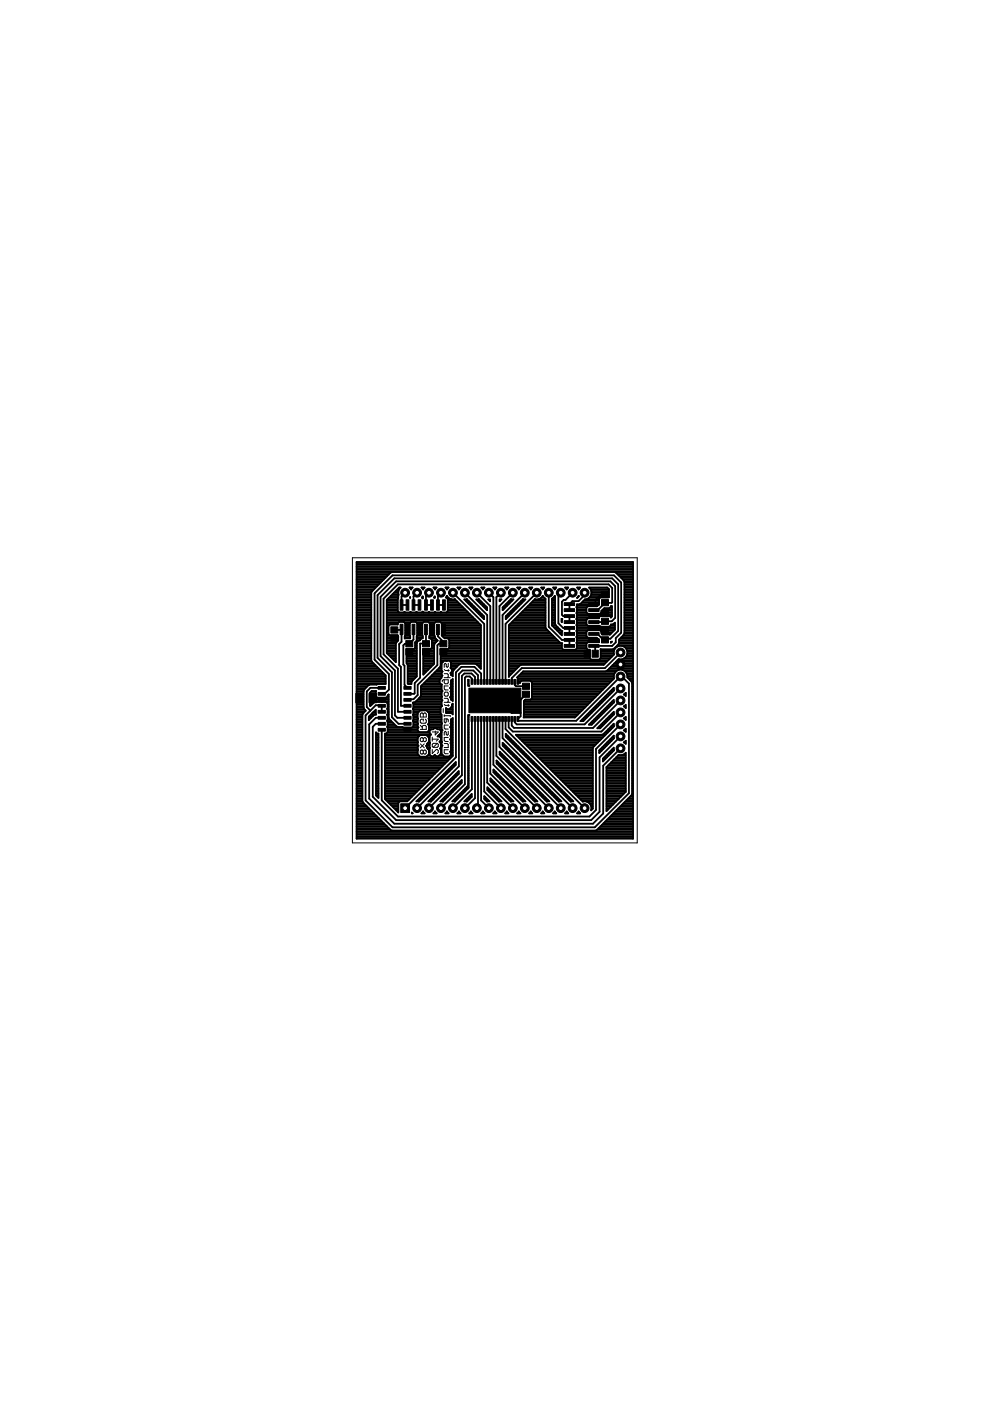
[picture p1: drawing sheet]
<svg xmlns="http://www.w3.org/2000/svg" width="210mm" height="297mm" viewBox="0 0 210 297" stroke-linecap="round" stroke-linejoin="round" font-family="sans-serif">
<g fill="none" stroke="#000" stroke-width=".21">
<path d="M89.1 151.4l.2-.2 .4 .2 .5-.2 .2 .2v.6h-1.3zM89.1 154.6h1.3v-.6l-.2-.2h-.5l-.2 .2v.6M89.1 157.7l.9 .9M89.1 153.8l.4 .4M89.7 156.6l.3-.2 .4 .2v.4l-.2 .2-.5-.2M89.7 159.2l.3-.2 .4 .2v.5l-.2 .2-.5-.2M89.7 159.2l-.2-.2-.4 .2v.5l.2 .2 .4-.2M89.7 156.6l-.2-.2-.4 .2v.4l.2 .2 .4-.2M89.7 151.4v.6M89.7 156.6v.4M89.7 159.2v.5M90 157.7l-.9 .9"/>
<path d="M90.2 152.5l.2 .2v.4l-.2 .2h-.9l-.2-.2v-.4l.2-.2h.4v.4M91.7 156.3v.8M91.7 158.9v.9l.8-.9 .4 .2v.5l-.2 .2M91.7 156.7h1.2l-.4 .4M92.3 155v.8l.6-.6h-1.2M92.7 157.6h-.8l-.2 .2v.4l.2 .3M92.7 157.6l.2 .2v.4l-.2 .3h-.8M92.7 157.6l-.8 .9M94 150.2v.9M94.2 144.1v.7l.2 .2h.4l.2-.2v-.7h-1l-.2 .4M94.2 151.5v.5M94.2 157.6h.6l.2 .3v.6h-.8"/>
<path d="M94.2 142.8h.6l.2 .2v.5l-.2 .2M94.2 148.1h.6l.2 .2v.4l-.2 .2M94.2 151.7h1.3v.3M94.2 149.4l.2 .2h.8M94.2 148.9h1.3M94.2 143.7h1.3M94.2 141.9l.2 .3h.8M94.4 146.7h.4l.2 .3v.4l-.2 .2h-.4l-.2-.2v-.4zM94.6 152.4v.7l-.2 .2-.2-.2v-.7h.6l.2 .2v.5M95 159h-.8v.6l.2 .2h.6M95 140.6v.7l-.2 .2-.2-.2v-.5l-.2-.2-.2 .2v.7M95 145.4h-.8v.7l.2 .2h.6"/>
<path d="M95 153.7h-.8v.7l.2 .2h.6M95 155v.7l-.2 .2-.4-.9-.2 .3v.6M95 156.4h-.8v.6l.2 .2h.6M95 141.9v.5M95 149.4v.4"/>
</g>
<g fill="#000" stroke="#000" stroke-width=".21">
<path d="M82.9 132.9h1.4v1.3h-1.4zM82.9 134.6h1.4v1.3h-1.4zM84.8 132.4h.6v2.2h-.6zM84.8 127.2h.6v2.2h-.6zM86 135.8h1.5v1.3h-1.5zM86 137.5h1.5v1.3h-1.5zM86.1 132.4h.6v2.2h-.6zM86.1 127.2h.6v2.2h-.6zM87.4 132.4h.6v2.2h-.6zM87.4 127.2h.6v2.2h-.6zM88.6 132.4h.6v2.2h-.6zM88.6 127.2h.6v2.2h-.6z"/>
<path d="M89.6 135.8h1.5v1.3h-1.5zM89.6 137.5h1.5v1.3h-1.5zM90 132.4h.6v2.2h-.6zM90 127.2h.6v2.2h-.6zM91.3 132.4h.6v2.2h-.6zM91.3 127.2h.6v2.2h-.6zM92.6 132.4h.6v2.2h-.6zM92.6 127.2h.6v2.2h-.6zM93.3 135.8h1.4v1.3h-1.4zM93.3 137.5h1.4v1.3h-1.4zM93.8 132.4h.6v2.2h-.6zM93.8 127.2h.6v2.2h-.6z"/>
<path d="M119.6 129.1h2.2v.5h-2.2zM119.6 127.8h2.2v.6h-2.2zM119.6 130.3h2.2v.6h-2.2zM119.6 131.6h2.2v.6h-2.2zM119.6 134.1h2.2v.6h-2.2zM119.6 132.8h2.2v.6h-2.2zM119.6 135.4h2.2v.6h-2.2zM119.6 136.7h2.2v.5h-2.2zM123.8 137.9h1.4v1.4h-1.4zM124.8 129.1h2.2v.5h-2.2zM124.8 127.8h2.2v.6h-2.2zM124.8 130.3h2.2v.6h-2.2z"/>
<path d="M124.8 131.6h2.2v.6h-2.2zM124.8 134.1h2.2v.6h-2.2zM124.8 132.8h2.2v.6h-2.2zM124.8 135.4h2.2v.6h-2.2zM124.8 136.7h2.2v.5h-2.2zM125.5 137.9h1.4v1.4h-1.4zM127.5 127.1h1.5v1.3h-1.5zM127.5 125.4h1.5v1.3h-1.5zM127.5 131.1h1.5v1.3h-1.5zM127.5 129.3h1.5v1.4h-1.5zM127.5 135h1.5v1.3h-1.5zM127.5 133.3h1.5v1.3h-1.5z"/>
<path d="M75.4 147h1.6v2h-1.6zM78.2 147h1.6v2h-1.6zM80.2 154.4h1.5v.6h-1.5zM80.2 153.2h1.5v.6h-1.5zM80.2 151.9h1.5v.6h-1.5zM80.2 150.6h1.5v.6h-1.5zM80.2 149.4h1.5v.5h-1.5zM80.2 148.1h1.5v.6h-1.5zM80.2 146.8h1.5v.6h-1.5zM80.2 145.5h1.5v.6h-1.5zM85.6 154.4h1.6v.6h-1.6zM85.6 153.2h1.6v.6h-1.6z"/>
<path d="M85.6 151.9h1.6v.6h-1.6zM85.6 150.6h1.6v.6h-1.6zM85.6 149.4h1.6v.5h-1.6zM85.6 148.1h1.6v.6h-1.6zM85.6 146.8h1.6v.6h-1.6zM85.6 145.5h1.6v.6h-1.6zM99.4 145.9h11v5.2h-11zM99.9 151.9h.3v1.1h-.3zM99.9 144.1h.3v1h-.3zM100.5 151.9h.4v1.1h-.4zM100.5 144.1h.4v1h-.4zM101.2 151.9h.3v1.1h-.3z"/>
<path d="M101.2 144.1h.3v1h-.3zM101.8 151.9h.4v1.1h-.4zM101.8 144.1h.4v1h-.4zM102.5 151.9h.3v1.1h-.3zM102.5 144.1h.3v1h-.3zM103.1 151.9h.4v1.1h-.4zM103.1 144.1h.4v1h-.4zM103.8 151.9h.3v1.1h-.3zM103.8 144.1h.3v1h-.3zM104.4 151.9h.4v1.1h-.4zM104.4 144.1h.4v1h-.4zM105.1 151.9h.3v1.1h-.3z"/>
<path d="M105.1 144.1h.3v1h-.3zM105.7 151.9h.4v1.1h-.4zM105.7 144.1h.4v1h-.4zM106.4 151.9h.3v1.1h-.3zM106.4 144.1h.3v1h-.3zM107 151.9h.4v1.1h-.4zM107 144.1h.4v1h-.4zM107.7 151.9h.3v1.1h-.3zM107.7 144.1h.3v1h-.3zM108.3 151.9h.4v1.1h-.4zM108.3 144.1h.4v1h-.4zM108.9 151.9h.4v1.1h-.4z"/>
<path d="M108.9 144.1h.4v1h-.4zM109.6 151.9h.4v1.1h-.4zM109.6 144.1h.4v1h-.4zM110.8 146.5h1.5v1.3h-1.5zM110.8 144.8h1.5v1.4h-1.5zM85 170.4h1.8v1.9h-1.8z"/>
</g>
<g fill="none" stroke="#000" stroke-width=".38">
<path d="M75.6 119.1h58.6v58.7h-58.6zM75.6 119.7h58.6M75.6 119.4h58.6M75.6 129.9h3.1M75.6 126.7h3.1M75.6 136.1h3.1M75.6 130.6h3.1M75.6 132.7h3.1M75.6 128.1h3.1M75.6 128.5h3.1M75.6 140h3.1M75.6 139.6h3.1"/>
<path d="M75.6 139.3h3.1M75.6 138.9h3.1M75.6 138.6h3.1M75.6 138.2h3.1M75.6 137.9h3.1M75.6 137.5h3.1M75.6 137.2h3.1M75.6 136.8h3.1M75.6 136.5h3.1M75.6 135.8h3.1M75.6 135.4h3.1M75.6 135.1h3.1"/>
<path d="M75.6 134.7h3.1M75.6 134.4h3.1M75.6 134h3.1M75.6 133.7h3.1M75.6 133.3h3.1M75.6 133h3.1M75.6 132.3h3.1M75.6 132h3.1M75.6 131.6h3.1M75.6 131.3h3.1M75.6 130.9h3.1M75.6 130.2h3.1"/>
<path d="M75.6 129.5h3.1M75.6 129.2h3.1M75.6 128.8h3.1M75.6 127.8h3.1M75.6 127.4h3.1M75.6 127.1h3.1M75.6 126.4h3.1M75.6 126h3.1M75.6 125.7h3.1M75.6 125.3h3.3M75.6 125h3.7M75.6 124.6h4"/>
<path d="M75.6 124.3h4.4M75.6 123.9h4.7M75.6 123.6h5.1M75.6 123.2h5.4M75.6 122.9h5.8M75.6 122.5h6.1M75.6 122.2h6.5M75.6 121.8h6.8M75.6 121.5h7.2M75.6 121.1h58.6M75.6 120.8h58.6M75.6 120.4h58.6"/>
<path d="M75.6 120.1h58.6M82 129.9h17.3M82 136.1h2.1M82 130.6h17.9M82 132.7h.4M82 128.1h2.3M82 128.5h2.3M82 138.2h1.9M82 137.9h1.9M82 137.5h1.9M82 137.2h1.9M82 136.8h1.9"/>
<path d="M82 136.5h1.9M82 135.8h2.4M82 135.4h2.4M82 135.1h2.4M82 134.7h2.3M82 134.4h.4M82 134h.4M82 133.7h.4M82 133.3h.4M82 133h.4M82 132.3h2.3M82 132h2.5"/>
<path d="M82 131.6h19M82 131.3h18.6M82 130.9h18.3M82 130.2h17.6M82 129.5h2.3M82 129.2h2.3M82 128.8h2.3M82 127.8h2.3M82 127.4h2.3M82.1 138.6h1.8M82.1 127.1h2.2M82.5 138.9h1.4"/>
<path d="M82.5 126.7h1.9M82.8 139.3h1.1M82.8 126.4h1.6M83.2 139.6h.7M83.2 126h1.3M83.5 140h.4M83.5 125.7h1M83.9 125.3h.6M84.2 125h.4M84.4 135.8l-.1-1.1h-1.6l-.3-.3v-1.7l.3-.3h1.6v-.2l.3-.3h1l.3 .3-.1 3.2 1.2-.1-.1-3.1 .3-.3h1l.3 .3v2.6l-.2 .9-.2 .5M84.6 124.6h.3M84.6 129.9l-.3-.3v-2.6l.2-.9a1.36 1.36 0 0 1 .4-1.5h-.3l-2.6 2.6v11.3l1.9 1.9v-4l.5-.6"/>
<path d="M85 133.5h.1M85.1 133.5v2.6l-.5 .5v4.4l.4 .4v8.2h1.4M85.1 133.5l-1.5 .1M85.6 129.9l.2-.2 .1 .2M85.7 132h1.4M85.8 135.1h1.2M85.9 125.7l-.8 .7v1.9h1.3M85.9 132.7h1M85.9 134.7h1M85.9 134.4h1M85.9 134h1M85.9 133.7h1"/>
<path d="M85.9 133.3h1M85.9 133h1M85.9 132.3h1M86.2 140h2.2M86.2 139.6h2.2M86.2 139.3h2.2M86.2 138.9h2.2M86.2 138.6h2.2M86.2 138.2h2.2M86.2 137.9h2.2M86.8 124.6h.7l-.3 .4zM86.9 124.6h.5"/>
<path d="M86.9 129.9l.1-.2 .2 .2M86.9 126.7h.1M87 126.6v.1zM87.1 125h.1M87.7 133.5v2.1l-.9 .9h-.9l-.4 .3v4.1l.3 .2v4.1l.6 .6M87.8 137.5h.6M88 137.2h.4M88 136.8h.4M88 136.5h.4M88.1 136.2l-.1 1.2-.3 .2h-1.5v3l.2 .4M88.1 136.2h.1M88.1 136.1h.4"/>
<path d="M88.2 129.9l.1-.2 .1 .2M88.2 132h1.5M88.3 135.8h.6M88.3 135.4h1M88.3 135.1h1.3M88.4 125.7l-.7 .7v1.9h1.2M88.5 132.7h1M88.5 134.7h1M88.5 134.4h1M88.5 134h1M88.5 133.7h1M88.5 133.3h1"/>
<path d="M88.5 133h1M88.5 132.3h1M89.4 124.6h.6l-.3 .4zM89.4 124.6h.6M89.4 129.9l.2-.2 .2 .2M89.5 126.7h.1M89.6 126.5v.4l-.2-.2zM89.6 126.5h.1M89.7 125h.1M89.7 140h2.4M89.7 139.6h2.4M89.7 139.3h2.4"/>
<path d="M89.7 138.9h2.4M89.7 138.6h2.4M89.7 138.2h2.4M89.7 137.9h2.4M90.3 133.5v3l-1.2-.1v7.3l-1.2 1.1v2.2l-.1 .1h-1.4M90.8 129.9l.2-.2 .1 .2M90.9 132h1.4M91 125.7l-.7 .6v2h1.3M91 135.1h1.2M91.1 132.7h1M91.1 134.7h1M91.1 134.4h1"/>
<path d="M91.1 134h1M91.1 133.7h1M91.1 133.3h1M91.1 133h1M91.1 132.3h1M91.4 137.5h.7M91.4 135.4h1M91.6 136.1h.9M91.6 137.2h.5M91.6 136.8h.5M91.6 136.5h.5M91.6 135.8h1.2"/>
<path d="M91.9 124.6h.7l-.4 .4zM91.9 124.6h.6M92.1 129.9l.1-.2 .2 .2M92.2 126.5l-.2 .2h.2M92.2 126.5l-.1 .2M92.2 126.5h.1M92.2 125h.1M92.8 135.8l-.7 .9v4l-2.4 2.3v-5.4h1.6l.3-.2v-1.8l-.3-.3h-.3l.1-3.1-.3-.3h-1l-.3 .3 .1 3.1h-.2l-.3 .5a.67 .67 0 0 0-.7 .5v7.1l-1.1 1-.1 .6-.8-.1v-3.9M92.9 133.5v1.4l1.5 1.5-1.3 .1-.4 .3v4.2l-4.1 4.2v2.2l-.9 .9h-1.2l-.1 .1M93.4 129.9l.1-.2 .1 .2M93.4 140h8.6M93.4 139.6h8.6"/>
<path d="M93.4 139.3h8.6M93.4 138.9h8.6M93.4 138.6h8.6M93.4 138.2h8.6M93.4 137.9h8.6M93.5 132h7.8M93.5 125.7l-.6 .6v2h1.2M93.7 134.7v-2.5l-.3-.3h-1l-.3 .3 .1 2.7a1 1 0 0 0 .6 .9M93.7 134.7l.6 .6h.7l.2 .3v1.8l-.2 .2h-1.6l-.1 3.8-4.1 4.1v2l-1.1 1.3-.6 .2 .2 .1v1.1l-.2 .1 .2 .1M93.7 132.7h8.3M93.7 134.7h8.3M93.7 134.4h8.3"/>
<path d="M93.7 134h8.3M93.7 133.7h8.3M93.7 133.3h8.3M93.7 133h8.3M93.7 132.3h8M94 135.1h8M94.4 124.6h.7l-.3 .4zM94.5 124.6h.6M94.6 126.7l.3 .3v2.6l-.3 .3M94.8 126.3l-.3 .4h.6M94.8 126.3a1.4 1.4 0 0 0 1.7 .7M94.8 126.4h.1"/>
<path d="M94.8 125h.1M94.9 128.1h2.6M94.9 128.5h3M94.9 129.5h4M94.9 129.2h3.7M94.9 128.8h3.3M94.9 127.8h2.3M94.9 127.4h1.9M94.9 127.1h.8M95.1 137.5h6.9M95.1 135.4h6.9M95.2 136.1h6.8"/>
<path d="M95.2 137.2h6.8M95.2 136.8h6.8M95.2 136.5h6.8M95.2 135.8h6.8M96 125.7l6.7 6.6v12.3M96.4 127.1h.1M96.5 127l5.5 5.5v9.3l-.8-.8M97 124.6h.6l-.3 .4zM97 124.6h.6M97.3 125h.1M98.4 127.1l.6-.1 3.6 3.7v.6zM98.6 125.7l4.7 4.7v14.2"/>
<path d="M98.8 127.4h.6M99 127.1h.1M99.1 127.8h.6M99.5 128.1h.6M99.5 124.6h.7l-.4 .4zM99.6 124.6h.5M99.8 128.5h.6M99.8 125h.1M100.2 128.8h.6M100.5 129.2h.6M100.9 129.5h.6M101.1 125.7l2.8 2.8v16.1"/>
<path d="M101.2 129.9h.6M101.3 127.4h.6M101.5 127.1h.1M101.5 127l-.5 .1 2.3 2.3v-.6M101.5 127l1.8 1.8M101.6 130.2h.6M101.6 127.8h.6M101.9 130.6h.6M102 128.1h.6M102 124.6h.7l-.3 .4zM102.1 124.6h.6M102.3 130.9h.3"/>
<path d="M102.3 128.5h.6M102.4 125h.1M102.6 131.3h.1M102.7 128.8h.6M103 129.2h.3M103.5 127.1h.4v.4zM103.7 125.7l.9 .9v18M103.8 127.4h.1M104.6 124.6h.7l-.4 .4zM104.6 124.6h.6M104.9 125h.1M105.9 127.1h.4l-.4 .4z"/>
<path d="M105.9 127.4h.1M106.2 125.7l-1 .9v18M106.6 129.2h.2M106.6 128.8h.5M106.9 128.5h.6M107.1 124.6h.7l-.3 .4zM107.2 124.6h.5M107.2 131.3h.1M107.2 130.9h.4M107.3 128.1h.5M107.4 130.6h.5M107.5 125h.1"/>
<path d="M107.6 127.8h.6M107.7 130.2h.6M107.9 136.1h10.7M107.9 132.7h7.8M107.9 140h21.1M107.9 139.6h17.2M107.9 139.3h17.2M107.9 138.9h17.2M107.9 138.6h17.2M107.9 138.2h17.2M107.9 137.9h17.2M107.9 137.5h11.3"/>
<path d="M107.9 137.2h11.2M107.9 136.8h11.2M107.9 136.5h11.2M107.9 135.8h10.4M107.9 135.4h10M107.9 135.1h9.7M107.9 134.7h9.3M107.9 134.4h9M107.9 134h8.6M107.9 133.7h8.3M107.9 133.3h7.9M107.9 133h7.8"/>
<path d="M107.9 127.4h.6M108.1 129.9h.5M108.1 132.3h7.6M108.3 127l.6 .1-2.3 2.3v-.6M108.3 127l-1.7 1.8M108.3 127.1h.1M108.4 129.5h.6M108.5 132h7.2M108.7 125.7l-2.8 2.8v16.1M108.8 129.2h.5M108.8 131.6h6.9M109.1 128.8h.6"/>
<path d="M109.2 131.3h6.5M109.5 128.5h.5M109.5 130.9h6.2M109.7 124.6h.6l-.3 .4zM109.7 124.6h.6M109.8 128.1h.6M109.9 130.6h5.8M110 125h.1M110.2 127.8h.5M110.2 130.2h5.5M110.5 127.4h.6M110.6 129.9h5.1"/>
<path d="M110.8 127.1h.1M110.8 127l.6 .1-4.2 4.2v-.6zM110.9 129.5h4.8M111.3 129.2h4.4M111.3 125.7l-4.7 4.7v14.2M111.6 128.8h4.1M112 128.5h3.7M112.2 124.6h.7l-.4 .4zM112.2 124.6h.6M112.3 128.1h3.4M112.5 125h.1M112.7 127.8h3"/>
<path d="M113 127.4h2.7M113.4 127.1h.1M113.4 127l-5.5 5.5v11M113.8 125.7l-6.6 6.6v12.3M114.2 127.1h1.5M114.7 124.6h.7l-.3 .4zM114.8 126.7h.6M114.8 124.6h.6M115.1 126.4h.1M115.1 125h.1M115.1 126.3a1.4 1.4 0 0 1-1.7 .7M115.1 126.3l.6 .6v6.1l3 3.3 .5 .1-.1 1.1 .3 .3h2.6l.3-.3v-1l-.1-.2 .1-.1v-1l-.1-.2 .1-.1v-1l-.1-.1 .1-.2v-.9"/>
<path d="M116.4 125.7v7.2l2.7 2.8h1.4l.1-.1 .1 1.3M117 129.9h.7M117 130.6h.7M117 128.1h.7M117 128.5h.7M117 132.3h.7M117 132h.7M117 131.6h.7M117 131.3h.7M117 130.9h.7M117 130.2h.7M117 129.5h.7"/>
<path d="M117 129.2h.7M117 128.8h.7M117 127.8h.7M117 127.4h.7M117 127.1h.7M117.1 132.7h.8M117.3 124.6h.6l-.3 .4zM117.3 126.7h.4M117.3 124.6h.6M117.4 133h.9M117.6 126.4h.1M117.6 125h.1"/>
<path d="M117.6 126.3l-.6 .6v5.7l2.1 2.1 .1-.9-1.5-1.5v-5.8M117.6 126.3l.1 .2M117.7 126.5h.1M117.8 133.3h.8M118.1 133.7h.9M118.5 134h.6M118.8 134.4h.3M118.9 125.7l-.5 .5v5.9l1 1h1.3v1.3M119.1 131.2l.1 .1-.1 .6zM119.1 131.6h.1M119.1 131.3h.1M119.8 124.6h.7l-.3 .4z"/>
<path d="M119.9 124.6h.5M120.1 125h.1M121.4 125.7l-1.5 1.5h-.4l-.4 .4v2.8l.3 .2h1.3v1.3M122.2 131.3l.1 .1v1l-.1 .1 .1 .2M122.2 131.3h2.3M122.2 135.1h2.3M122.3 137.5h2.1M122.3 133.7h2.2M122.3 128.8h2.1M122.3 129.9h2M122.3 136.1h4.7M122.3 130.6h7.5"/>
<path d="M122.3 128.5h4.4M122.3 137.2h2M122.3 136.8h2M122.3 136.5h2M122.3 135.8h4.7M122.3 135.4h4.4M122.3 134.7h2M122.3 134.4h2M122.3 134h2M122.3 133.3h8.1M122.3 133h8.1M122.3 132.3h2"/>
<path d="M122.3 132h2M122.3 131.6h2M122.3 130.9h4.7M122.3 130.2h7.5M122.3 129.5h2M122.3 129.2h2M122.4 124.6h.6l-.3 .4zM122.4 126.7h.1M122.4 124.6h.6M122.7 126.3l-.3 .4M122.7 126.4h.1M122.7 125h.1"/>
<path d="M123.3 127.8h3.7M123.7 127.4h3.3M124 125.7v.5l-1.3 1.2h-1.3l-.7 .7v1.2M124.3 127.1h2.7M124.9 126.7h2.4M124.9 124.6h3.9M125.2 126.4h3.9M125.2 125h3.9M125.4 126h3.7M125.4 125.3h3.7M125.4 125.7h3.7M125.9 133.1h1.1l.6 .6 .7 .2"/>
<path d="M125.9 131.9l3.8-.2 .7-.7v-6.7l-1-1h-45.4l-3.3 3.3v12.5l3 3.1v9.5l.5 .5h2.2M125.9 134.4h.8l.9 1h.3l.4 .3v-.3h1.1l1.7-1.6v-9.9l-1.3-1.3h-46.2l-3.5 3.6v13.3l3 3v9.6l1.4 1.4h1.9M126.2 138.6v-1.4l-.3-.3h3.9l.8-.7v-.9l1.1-1.1v-10.7l-1.5-1.5h-47l-3.8 3.8v14.1l3.1 3v3.3l-.9 .9h-.7M127 128.1v-1.2l.3-.3h1.8v-1.7l-.3-.3h-3.9a1.42 1.42 0 0 1 .4 1.5 1.42 1.42 0 0 1-1.3 1l-1.2 1M127 128.1l-.4 .4h-2l-.3 .3v1l.3 .3h2.6l.3-.3v-.3l.6-.6h1.1l.3-.4h.3v2.2l-.3 .2M127 130.9v.2h-2.4l-.3 .3v1l.3 .3M127 128.1h-4.7l-.1 .6 .1 .1v1l-.1 .2 .1 .1v1l-.1 .2M127.3 139.6h2M127.3 133.7h2.9M127.3 130.6l-.3 .3M127.4 139.3h2.3M127.4 138.9h2.6"/>
<path d="M127.4 138.6h2.7M127.4 138.2h2.7M127.4 137.9h2.8M127.5 129.9h2.3M127.5 134h2.3M127.6 129.5h2.2M127.6 134.4h1.9M127.9 129.2h1.9M128.3 130h-.6l-.6 .6h-1.2M128.3 126.1h-1l-1.1 1.1v.6l-.3 .3M128.3 127.8h1.4l.1-.1v-3l-.8-.8h-44.6l-3.1 3v11.8l3.1 3.1v9.1h2M128.3 127.8l-1.6 1.5h-.8"/>
<path d="M128.3 127.8h.1M129.2 130.6l.3 .3M129.3 128.8h.5M129.4 132.7h1M129.5 130.9h.1M129.6 136.1l.2-.1-.3 .3 .1-.2M130.1 132.3l-.6 .1-.3 .5h-1.9l-.2-.2h-4.8M130.1 132.3l.3-.3v1.5l-1.1 1.1-1.5-.1-.6-.9h-2.6l-.3 .3v1l.3 .3h1.9l.5 .5v.5h-2.4l-.3 .3v1l.3 .3h.5v1.8l.2 .2h1.8l.3-.2v-2M130.1 132.3h.3M130.2 137.5h.2M130.5 137.2h.2M130.6 121.5h3.6"/>
<path d="M130.9 136.8h3.3M130.9 140h3.3M131 121.8h3.2M131.2 136.5h3M131.3 136.1h2.9M131.3 135.8h2.9M131.3 122.2h2.9M131.4 135.4h2.8M131.6 138.3l-3.3 3.3h-17.7l-2.1 2.2v.8M131.7 122.5h2.5M131.7 135.1h2.5M132 122.9h2.2"/>
<path d="M132.1 134.7l.3-.4v-10.9l-2.1-2.1h-47.2l-4.4 4.3v14.4l3.1 3.2v1.8l-3.4 .2-1.2 1M132.1 134.7l-.8 .9-.2 1-.9 .9-2.9 .1M132.1 134.7h2.1M132.2 139.6h2M132.3 123.2h1.9M132.4 134.4h1.8M132.4 129.9h1.8M132.4 126.7h1.8M132.4 130.6h1.8M132.4 132.7h1.8M132.4 128.1h1.8M132.4 128.5h1.8"/>
<path d="M132.4 134h1.8M132.4 133.7h1.8M132.4 133.3h1.8M132.4 133h1.8M132.4 132.3h1.8M132.4 132h1.8M132.4 131.6h1.8M132.4 131.3h1.8M132.4 130.9h1.8M132.4 130.2h1.8M132.4 129.5h1.8M132.4 129.2h1.8"/>
<path d="M132.4 128.8h1.8M132.4 127.8h1.8M132.4 127.4h1.8M132.4 127.1h1.8M132.4 126.4h1.8M132.4 126h1.8M132.4 125.7h1.8M132.4 125.3h1.8M132.4 125h1.8M132.4 124.6h1.8M132.4 124.3h1.8M132.4 123.9h1.8"/>
<path d="M132.4 123.6h1.8M132.4 137.2h1.8M132.7 139.3h1.5M132.8 137.5h1.4M132.9 138.9h1.3M132.9 137.9h1.3M133 138.6h1.2M133 138.2h1.2M75.6 143.1h6.1M75.6 152.5h1.2M75.6 154.6h1.2M75.6 152.9h1.2"/>
<path d="M75.6 151.5h1.3M75.6 150.1h1.5M75.6 145.2h2.7M75.6 141h4M75.6 159.9h1.2M75.6 159.5h1.2M75.6 159.2h1.2M75.6 158.8h1.2M75.6 158.5h1.2M75.6 158.1h1.2M75.6 157.8h1.2M75.6 157.4h1.2"/>
<path d="M75.6 157.1h1.2M75.6 156.7h1.2M75.6 156.4h1.2M75.6 156h1.2M75.6 155.7h1.2M75.6 155.3h1.2M75.6 155h1.2M75.6 154.3h1.2M75.6 153.9h1.2M75.6 153.6h1.2M75.6 153.2h1.2M75.6 152.2h1.2"/>
<path d="M75.6 151.8h1.2M75.6 151.1h1.5M75.6 150.8h1.8M75.6 150.5h1.7M75.6 149.8h1.5M75.6 149.4h1.5M75.6 149.1h1.5M75.6 148.7h1.5M75.6 148.4h1.5M75.6 148h1.5M75.6 147.7h1.5M75.6 147.3h1.5"/>
<path d="M75.6 147h1.5M75.6 146.6h1.5M75.6 146.3h1.6M75.6 145.9h1.9M75.6 145.6h2.2M75.6 144.9h6.2M75.6 144.5h6.2M75.6 144.2h6.2M75.6 143.8h6.2M75.6 143.5h6.2M75.6 142.8h5.7M75.6 142.4h5.4"/>
<path d="M75.6 142.1h5M75.6 141.7h4.7M75.6 141.4h4.3M75.6 140.7h3.6M75.6 140.3h3.3M78.2 152.5h.1M78.2 152.2h.5M78.3 151.8h.7M78.4 149.4h.4M78.4 149.1h.8M78.4 148.7h4M78.4 148.4h4"/>
<path d="M78.4 148h4M78.4 147.7h1.3M78.4 147.3h1.3M78.4 147h1.3M78.7 151.5h1.1l-.1-1-1.5 1.5v.7l1.3-1.2M78.7 146.6h1M78.9 151.2h.1M79 151.1h.7M79.1 149.1v.1M79.1 151v.1M79.4 150.8h.3M79.7 146.6v1l.3 .3h1.9l.5-.7v5"/>
<path d="M79.7 146.6l.1-.1h-1l-.4 .4v2.7l1.1-.8h2.4l.3 .3v1.1l-.1 .1 .1 .1M79.7 155.3l.3 .2h.2v13.7l-.5-.5zM79.7 159.9h.5M79.7 159.5h.5M79.7 159.2h.5M79.7 158.8h.5M79.7 158.5h.5M79.7 158.1h.5M79.7 157.8h.5M79.7 157.4h.5M79.7 157.1h.5M79.7 156.7h.5"/>
<path d="M79.7 156.4h.5M79.7 156h.5M79.7 155.7h.5M79.7 155.3h.1M80.9 145.8h-2.4l-.7 .8v3.3l.7 .8M80.9 152.2h-1.2l-1.4 1.4v15.7l5.3 5.3h42.1l2.2-2.1v-10.2l3.7-3.6M80.9 153.5h-1.2l-.7 .6v14.8l5 5h41.3l1.8-1.8v-11.5l4.5-4.5M81.6 159.9h6.9M81.6 159.5h6.9M81.6 159.2h6.9M81.6 158.8h7M81.6 158.5h6.9"/>
<path d="M81.6 158.1h7.1M81.6 157.8h6.9M81.6 157.4h7M81.6 157.1h6.9M81.6 156.7h6.9M81.6 156.4h6.9M81.6 156h7.3M81.6 155.7h9.7M82.1 155.3h9M82.1 149.1h.3M82.1 152.9h.9M82.1 151.5h.3"/>
<path d="M82.2 147.7h.2M82.2 150.4v1l-.1 .2 .1 .1v1l-.1 .1 .1 .2v1l-.1 .1 .1 .1v1l-.3 .3h-.3v13.9l2.9 2.9v-2.1l.3-.3h1.6l9.6-9.6v-8.1l-.3 .3M82.2 152.5h.4M82.2 154.6h6.3M82.2 150.1h.2M82.2 155h6.4M82.2 154.3h6.5M82.2 153.9h1.8M82.2 153.6h1.5M82.2 153.2h1.1M82.2 152.2h.2M82.2 151.8h.2"/>
<path d="M82.2 151.1h.2M82.2 150.8h.2M82.2 150.5h.2M82.2 149.8h.2M82.2 149.4h.2M82.3 147.3h.1M83.9 140.3h.1M86.2 140.3h2.2M86.3 140.7h2.1M86.4 143.1h2M86.4 141h2M86.4 144.9h.8"/>
<path d="M86.4 144.5h.9M86.4 144.2h1.2M86.4 143.8h1.6M86.4 143.5h1.9M86.4 142.8h2M86.4 142.4h2M86.4 142.1h2M86.4 141.7h2M86.4 141.4h2M87.6 149.1h6M87.6 152.9h.9M87.6 151.5h.9"/>
<path d="M87.7 150.4v1l-.2 .2 .2 .1v1l-.2 .1 .2 .2v1l-.3 .3h-2l-.1-.2-1.2-.1-1.7-1.8M87.7 152.5h.8M87.7 150.1h5.7M87.7 153.9h.8M87.7 153.6h.8M87.7 153.2h.8M87.7 152.2h.8M87.7 151.8h.8M87.7 151.1h.8M87.7 150.8h1.2M87.7 150.5h5.7M87.7 149.8h6"/>
<path d="M87.7 149.4h5.9M88.2 148.7h5.4M88.5 151.2v2.8l.2 .2-.2 .2v.5l.4 .3h1.7l.4-.3v-1.1l-.3-.2 .3-.2v-1M88.5 156.4v1.5l.2 .2M88.5 151.2h.1M88.5 156.4h.1M88.5 159h.1M88.5 148.4h5.2M88.7 158.1l-.2 .2v.7M88.8 150.9v.1M88.8 156.2h.1M88.9 148h4.7"/>
<path d="M89.1 150.6h.1M89.1 150.6h1.3l.6 .6v1.2M89.1 150.6l-.6 .6M89.1 155.9h.1M89.2 147.7h4.4M89.2 147.3h4.4M89.2 147h4.4M89.2 146.6h4.5M89.2 146.3h4.4M89.2 145.9h4.4M89.2 145.6h4.4M89.3 150.6h.1"/>
<path d="M89.3 155.9h.1M89.5 145.2h4.1M89.6 155.9h.1M89.6 150.6h.1M89.7 141h2.1M89.7 142.8h.3M89.7 142.4h.7M89.7 142.1h1M89.7 141.7h1.4M89.7 141.4h1.7M89.7 140.7h2.4M89.7 140.3h2.4"/>
<path d="M89.9 144.9h3.4M89.9 150.6h.1M89.9 155.9h.1M90.2 144.5h3M90.4 158.1h.7M90.5 158.5h.6M90.5 157.8h.6M90.6 144.2h2.6M90.6 156h.5M90.6 150.8h2.8M90.7 150.9v.1M90.7 156.2h.1"/>
<path d="M90.7 157.5h.1M90.7 158.8h.1M90.7 156.2l.3 .2M90.7 156.2l-.3-.3h-1.3l-.6 .5M90.8 158.8h.3M90.8 153.6h2.8M90.8 157.4h.3M90.8 155h.3M90.9 143.8h2.6M90.9 156.4h.2M90.9 151.1h2.5M91 152.5h2.6"/>
<path d="M91 156.4v.9l-.7 .8 .7 .9v.9l-.6 .5h-1.3l-.6-.5v-.9M91 152.5h.1M91 154.6h.8l.3-.2h.4l.2 .2h.9M91 152.9h2.6M91 151.5h2.6M91 159.9h.1M91 159.5h.1M91 159.2h.1M91 157.1h.1M91 156.7h.1M91 154.3h2.6M91 153.9h2.6"/>
<path d="M91 153.2h2.6M91 152.2h2.6M91 151.8h2.6M91.1 157.6v.9M91.1 158.5v1.5l.3 .3h.5l.3-.3 .3 .3h.4l.6-.5v-.9M91.1 157.6h.1M91.3 143.5h2.3M91.4 154.6l-.3 .4v.4l.3 .3-.3 .4v1.5M91.6 143.1h2.1M92 142.8h1.6M92.3 142.4h1.5M92.7 142.1h.9"/>
<path d="M92.9 156h.7M93 141.7h.6M93.2 154.6l.3 .4v.4l-.7 .7h.4l.3 .4v.5l-.3 .3 .3 .3v.9M93.2 155.8h.1M93.2 155.7h.4M93.3 157.4h.1M93.3 157.4h.3M93.3 141.4h.3M93.4 157.1h.2M93.4 156.4h.2M93.4 143.9h.1M93.4 159.9h.2"/>
<path d="M93.4 141h.2M93.4 158.8h.2M93.4 140.7h.2M93.4 140.3h.5M93.5 158.5l-.2 .2 .2 .2M93.5 159.5h.1M93.5 159.2h.1M93.5 158.5h.1M93.5 158.1h.3M93.5 157.8h.1M93.5 156.7h.1M93.5 155.3h.1"/>
<path d="M93.5 155h.1M93.6 157.4v.5l.2 .2-.2 .2v1.5l.6 .6h1.1l.3-.4v-.4l-.2-.2 .2-.2M93.6 145.2v1.1l.2 .2-.2 .2v1.6l.2 .2-.2 .2M93.6 148.7l.1 1-.3 .3v1.3l.2 .2v3.1l.2 .2-.2 .2v2.4M93.8 140.4h.1M93.8 140.4l-.2 .2v1.6l.2 .2-.2 .2v.5l.2 .2-.6 .8v.7l.4 .4M94.6 150.1l.2 .2h.5l.5-.5v-.4l.2-.2v2.3l-.3-.3h-1.1zM94.6 150.8h1.4M94.6 150.5h1.4M94.6 151.1h1.4M94.6 140.1h.7l.3 .3-.1 1.2 .3 .3v.5l-.3 .3 .1 .4h.4M94.6 140.1h-.4l-.4 .3"/>
<path d="M94.6 140.1h.1M95.5 156.7h.5M95.5 145.9h.5M95.5 146.6l.1 1M95.5 156l.1 .6-.2 .2 .2 .2v.4M95.5 150.1h.5M95.5 156h.5M95.5 146.6h.5M95.5 140.3h6.5M95.5 159.5h.5M95.5 154.3h.5M95.6 148h.4"/>
<path d="M95.6 147.7h.4M95.6 142.8h.4M95.6 145.2v.5l-.2 .2 .2 .1-.1 .6M95.6 145v-.7l.4-.3v4.6l-.4-.3v-.3l-.2-.2 .2-.2M95.6 150h.1M95.6 157.4v1.8M95.6 141v.1M95.6 145h.1M95.6 155.4h.1M95.6 145v.2M95.6 154.6h.4M95.6 152.9h.4"/>
<path d="M95.6 147.2h.1M95.6 147.6h.1M95.6 144.5h.1M95.6 145.2h.4M95.6 141h1.6M95.6 159.9h.4M95.6 159.2h.4M95.6 158.8h.4M95.6 158.5h.4M95.6 158.1h.4M95.6 157.8h.4M95.6 157.4h.4"/>
<path d="M95.6 157.1h.4M95.6 156.4h.4M95.6 155.7h.4M95.6 155.3h.4M95.6 155h.4M95.6 153.9h.4M95.6 153.6h.4M95.6 153.2h.4M95.6 147.3h.4M95.6 147h.4M95.6 146.3h.4M95.6 145.6h.4"/>
<path d="M95.6 144.9h.4M95.6 144.5h.4M95.6 141.4h1.3M95.6 140.7h6.4M95.6 141.7h.9M95.7 148.4h.3M95.8 144.2h.2M95.8 142.4h.2M95.8 149.8h.2M95.8 149.4h.2M95.8 142.1h.4M96 142.4v1l-.3-.3"/>
<path d="M96 152.5h-.4v1.5l-.2 .2 .2 .1-.1 1.7M99.3 152.5h.1M99.3 151.6h.2l-.1 .1v15.3l-2.9 3-.6-.1 3.4-3.5zM99.3 154.6h.1M99.3 152.9h.1M99.3 144.1l.1 1.2 .1 .1h-.2zM99.3 145.2h.1M99.3 159.9h.1M99.3 159.5h.1M99.3 159.2h.1M99.3 158.8h.1M99.3 158.5h.1"/>
<path d="M99.3 158.1h.1M99.3 157.8h.1M99.3 157.4h.1M99.3 157.1h.1M99.3 156.7h.1M99.3 156.4h.1M99.3 156h.1M99.3 155.7h.1M99.3 155.3h.1M99.3 155h.1M99.3 154.3h.1M99.3 153.9h.1"/>
<path d="M99.3 153.6h.1M99.3 153.2h.1M99.3 152.2h.1M99.3 151.8h.1M99.3 144.9h.1M99.3 144.5h.1M99.3 144.2h.1M100.1 144.6v-.7l-.5-.5h-.8l-.2 .3v22.6l-5.1 5M100.1 152.4v14.9l-4.1 4M100.7 144.6v-1.1l-.7-.7h-1.6l-.5 .5v21.1l-6.9 6.9M100.7 152.4v16.8l-2.1 2.1M101.2 141l-.4-.3h-3.1l-1.7 1.7"/>
<path d="M101.2 141h.8M101.3 144.6v-1.4l-.9-1h-2.3l-.8 .7v19.6l-8.9 8.8M101.3 152.4v18.7l-.2 .2M101.6 141.4h.4M101.9 141.7h.1M102 144.6v-1.8l-1.4-1.4h-2.8l-1.1 1.1v18.1l-10.8 10.7M102 152.4v17.3l1.7 1.6M102.7 152.4v15.4l3.5 3.5M103.3 152.4v13.5l5.4 5.4M103.9 152.4v11.6l7.4 7.3M104.6 152.4v9.7l9.2 9.2M104.9 148.5l.2 .1h.8l2.6 2.6h1.9v.7l-.6 .5 .2 .4h12.2l9.4-9.4h.2l1.5 1.5v23.3l-7.2 7.2h-42.9l-5.7-5.7v-18l2.2-2.2h1.1l.1 .1v1.3"/>
<path d="M105.2 152.4v7.9l11.2 11M105.9 152.4v6l13 12.9M105.9 159.4l10.6 10.5-.6 .1-10-10zM105.9 159.9h.5M105.9 159.5h.2M106.6 152.4v4.1l14.8 14.8M106.6 157.5l12.4 12.4-.5 .1-11.9-11.9zM106.6 157.8h.3M106.6 158.1h.6M107 158.5h.6M107.2 152.4v2.2l16.8 16.7M107.2 155.6l14.4 14.3-.6 .1-13.8-13.8z"/>
<path d="M107.2 156h.5M107.2 155.7h.1M107.3 158.8h.6M107.4 156.4h.6M107.7 159.2h.6M107.8 156.7h.6M107.9 143.1h.3M107.9 143.5l2.6-2.5h17.5l2.2-2.2a1.46 1.46 0 0 1 1.2-1.9 1.46 1.46 0 0 1 1.6 1.6 1.46 1.46 0 0 1-1.8 1.2l-2.8 2.6h-17.5l-1.3 1.3 .2 .2v1h.5l.3-.4h1.9l.3 .3v3.4l-.3 .2h-1.1l-.3 .3-.1 3.5h10.9l8.3-8.3a1.45 1.45 0 0 1 1.3-1.8 1.45 1.45 0 0 1 1.5 1.6l1 1.2v23.5l-.1 .3-7.4 7.4-.2 .1-43.5-.1-5.9-5.9-.1-.3v-18.3l.8-.8-.5-.7 .1-3.8M107.9 141h2.5M107.9 143.5h.1M107.9 142.8h.6M107.9 142.4h1"/>
<path d="M107.9 142.1h1.3M107.9 141.7h1.7M107.9 141.4h2M107.9 140.7h20.4M107.9 140.3h20.7M108 159.5h.6M108.1 157.1h.6M108.4 159.9h.6M108.5 157.4h.6M108.8 157.8h.6M109.1 144.6v.6l.3 .3h2.1M109.2 158.1h.6"/>
<path d="M109.5 158.5h.6M109.6 156h18.6M109.8 143.8h20.4M109.8 143.5h20.3M109.8 144.5h.6M109.8 144.2h20.1M109.9 158.8h.6M110 156.4h17.8M110.2 143.1h20M110.2 159.2h.6M110.3 156.7h17.2M110.5 142.8h19.8"/>
<path d="M110.6 159.5h.6M110.7 157.1h16.4M110.8 142.4h19.8M110.9 159.9h.6M111 157.4h15.8M111.1 151.5h11.5M111.1 151.8h11.1M111.1 150.1h12.8M111.1 151.1h11.8M111.1 150.8h12.2M111.1 150.5h12.5M111.1 149.8h13.2"/>
<path d="M111.1 149.4h13.5M111.1 149.1h13.9M111.1 148.7h14.2M111.4 157.8h15M111.4 148.4h14.3M111.5 145.5h.1M111.7 158.1h14.4M112.1 158.5h13.7M112.4 158.8h13.3M112.6 144.5h16.9M112.8 159.2h12.9M112.8 145.2h16"/>
<path d="M112.8 148h13.2M112.8 147.7h13.6M112.8 147.3h13.9M112.8 147h14.3M112.8 146.6h14.6M112.8 146.3h15M112.8 145.9h15.3M112.8 145.6h15.7M112.8 144.9h16.4M113.1 159.5h12.6M113.5 159.9h12.2M123.1 152.9l7-7.1 .1 .6-6.5 6.5z"/>
<path d="M123.4 152.5h.6M123.8 152.2h.6M124.1 151.8h.6M124.5 151.5h.6M124.8 151.1h.6M124.9 153.6h.6M125.2 150.8h.6M125.3 153.2h.6M125.5 150.5h.6M125.6 152.9h.6M125.9 150.1h.6M126 152.5h.6"/>
<path d="M126.2 149.8h.6M126.3 152.2h.6M126.6 149.4h.6M126.7 151.8h.6M126.8 154.3h.6M126.9 149.1h.6M127 151.5h.6M127.1 159.5h.1M127.1 159.2h.5M127.1 153.9h.6M127.3 148.7h.6M127.3 158.8h.6"/>
<path d="M127.4 151.1h.6M127.5 153.6h.6M127.6 148.4h.6M127.7 158.5h.5M127.7 150.8h.6M127.8 153.2h.6M127.9 155.7l-18.5 .1 14.1 14.2a1.39 1.39 0 0 1 1.9 1.1M127.9 155.7l2.2-2.3 .1 .6-4.5 4.6v12.8l-.4 .4 .1-.7M127.9 155.7h.6M128 148h.6M128 158.1h.6M128.1 150.5h.6"/>
<path d="M128.2 152.9h.6M128.2 155.3h.7M128.3 147.7h.6M128.4 157.8h.5M128.4 150.1h.6M128.5 152.5h.6M128.6 155h.6M128.7 147.3h.6M128.7 157.4h.6M128.8 149.8h.6M128.8 159.9h.6M128.8 142.1h2.3"/>
<path d="M128.9 152.2h.6M128.9 154.6h.7M129 147h.6M129.1 157.1h.5M129.1 149.4h.6M129.1 159.5h.7M129.2 141.7h5M129.2 151.8h.6M129.3 154.3h.6M129.4 146.6h.6M129.4 156.7h.6M129.5 149.1h.6"/>
<path d="M129.5 159.2h.6M129.5 141.4h4.7M129.6 151.5h.6M129.6 153.9h.6M129.7 146.3h.4M129.8 156.4h.3M129.8 148.7h.3M129.8 158.8h.3M129.9 141h4.3M129.9 151.1h.2M130 153.6h.1M130.1 145.9h.1"/>
<path d="M130.1 156h.1M130.1 150.9l.1 .5-3 3h-.6zM130.1 148.4l.1 .5-4.7 4.7h-.6zM130.1 156l.1 .5-3.1 3.2v-.6zM130.1 158.5l.1 .6-2.4 2.3v-.6zM130.2 140.7h4M130.6 140.3h3.6M131.6 153.6l-5.2 5.2v12.9l-1.4 1.4h-40.6l-3.5-3.4v-15M131.6 148.5l-5.9 5.8h-16.7l-.5-.5v-1.4M131.6 151l-4.1 4.1h-18.8l-.9-.9v-1.8M131.6 146l-7.6 7.6h-14.4l-.5-.5v-.7M132 142.1h2.2"/>
<path d="M132.2 157.4l.5-.3v.6zM132.2 147.2l.5-.3v.7zM132.2 149.8l.5-.4v.7zM132.2 152.3l.5-.3v.7zM132.2 154.9l.5-.4v.7zM132.3 157.4h.4M132.3 149.8h.4M132.4 159.9l.3-.3v8.3M132.4 159.9l-.5 .2-.7-.1-2.6 2.6v9.4l4.1-4.1M132.4 159.9h.3M132.4 147.3h.3M132.5 155h.2"/>
<path d="M132.5 152.2h.2M132.5 154.6h.2M132.6 152.5h.1M132.6 142.4h1.6M132.6 147h.1M132.7 150.1h.1M132.7 157.1h.1M132.8 142.8h1.4M133 143.1h1.2M133 143.5h1.2M133.2 143.8h1M133.5 144.2h.7"/>
<path d="M133.9 144.5h.3M134 152.5h.2M134 154.6h.2M134 152.9h.2M134 151.5h.2M134 150.1h.2M134 145.2h.2M134 159.9h.2M134 159.5h.2M134 159.2h.2M134 158.8h.2M134 158.5h.2"/>
<path d="M134 158.1h.2M134 157.8h.2M134 157.4h.2M134 157.1h.2M134 156.7h.2M134 156.4h.2M134 156h.2M134 155.7h.2M134 155.3h.2M134 155h.2M134 154.3h.2M134 153.9h.2"/>
<path d="M134 153.6h.2M134 153.2h.2M134 152.2h.2M134 151.8h.2M134 151.1h.2M134 150.8h.2M134 150.5h.2M134 149.8h.2M134 149.4h.2M134 149.1h.2M134 148.7h.2M134 148.4h.2"/>
<path d="M134 148h.2M134 147.7h.2M134 147.3h.2M134 147h.2M134 146.6h.2M134 146.3h.2M134 145.9h.2M134 145.6h.2M134 144.9h.2M75.6 172.4h3.7M75.6 166.8h1.2M75.6 177.7h58.6"/>
<path d="M75.6 177.3h58.6M75.6 177h58.6M75.6 176.6h58.6M75.6 176.3h58.6M75.6 175.9h7.2M75.6 175.6h6.8M75.6 175.2h6.5M75.6 174.9h6.1M75.6 174.5h5.8M75.6 174.2h5.4M75.6 173.8h5.1M75.6 173.5h4.7"/>
<path d="M75.6 173.1h4.4M75.6 172.8h4M75.6 172.1h3.3M75.6 171.7h3M75.6 171.4h2.6M75.6 171h2.3M75.6 170.7h1.9M75.6 170.3h1.6M75.6 170h1.3M75.6 169.6h1.2M75.6 169.3h1.2M75.6 168.9h1.2"/>
<path d="M75.6 168.6h1.2M75.6 168.2h1.2M75.6 167.9h1.2M75.6 167.5h1.2M75.6 167.2h1.2M75.6 166.5h1.2M75.6 166.1h1.2M75.6 165.8h1.2M75.6 165.4h1.2M75.6 165.1h1.2M75.6 164.8h1.2M75.6 164.4h1.2"/>
<path d="M75.6 164.1h1.2M75.6 163.7h1.2M75.6 163.4h1.2M75.6 163h1.2M75.6 162.7h1.2M75.6 162.3h1.2M75.6 162h1.2M75.6 161.6h1.2M75.6 161.3h1.2M75.6 160.9h1.2M75.6 160.6h1.2M75.6 160.2h1.2"/>
<path d="M79.7 166.8h.5M79.7 168.6h.5M79.7 168.2h.5M79.7 167.9h.5M79.7 167.5h.5M79.7 167.2h.5M79.7 166.5h.5M79.7 166.1h.5M79.7 165.8h.5M79.7 165.4h.5M79.7 165.1h.5M79.7 164.8h.5"/>
<path d="M79.7 164.4h.5M79.7 164.1h.5M79.7 163.7h.5M79.7 163.4h.5M79.7 163h.5M79.7 162.7h.5M79.7 162.3h.5M79.7 162h.5M79.7 161.6h.5M79.7 161.3h.5M79.7 160.9h.5M79.7 160.6h.5"/>
<path d="M79.7 160.2h.5M80 168.9h.2M81.6 166.8h7.8M81.6 169.3h5.4M81.6 168.9h5.7M81.6 168.6h6.1M81.6 168.2h6.4M81.6 167.9h6.8M81.6 167.5h7.1M81.6 167.2h7.5M81.6 166.5h8.2M81.6 166.1h8.5"/>
<path d="M81.6 165.8h8.9M81.6 165.4h9.2M81.6 165.1h9.6M81.6 164.8h9.9M81.6 164.4h10.3M81.6 164.1h10.6M81.6 163.7h11M81.6 163.4h11.3M81.6 163h11.7M81.6 162.7h12M81.6 162.3h12.4M81.6 162h12.7"/>
<path d="M81.6 161.6h13.1M81.6 161.3h13.4M81.6 160.9h13.8M81.6 160.6h14.1M81.6 160.2h7.3M81.9 169.6h4.7M82.2 170h2.5M82.5 170.3h2M82.9 170.7h1.6M83.2 171h1.3M83.6 171.4h.9M83.9 171.7h.6"/>
<path d="M84.3 172.1h.2M87.3 172.3l.2 .1h-.2zM88.3 169.9l8.3-8.3v.6l-7.8 7.8zM88.6 169.6h.6M88.9 169.3h.6M89.3 168.9h.6M89.6 168.6h.6M89.7 172.1h.1M89.7 172l.3 .4h-.6zM89.7 160.4v.1M90 168.2h.6M90.3 167.9h.6"/>
<path d="M90.6 160.2h.7M90.7 167.5h.6M90.8 169.9l6.5-6.4v.6l-5.9 5.9zM91 167.2h.6M91.1 169.6h.6M91.4 166.8h.6M91.5 169.3h.6M91.7 166.5h.6M91.8 168.9h.6M92 160.2h.4M92.1 166.1h.6M92.2 168.6h.6"/>
<path d="M92.2 172l.4 .4h-.7zM92.2 172.1h.1M92.4 165.8h.6M92.5 168.2h.6M92.8 165.4h.6M92.9 167.9h.6M93 160.2h1M93.1 165.1h.6M93.2 167.5h.6M93.4 169.9l4.5-4.5v.6l-4 4zM93.5 164.8h.6M93.6 167.2h.5"/>
<path d="M93.6 169.6h.7M93.8 164.4h.6M93.9 166.8h.6M94 169.3h.6M94.1 164.1h.6M94.3 166.5h.5M94.3 168.9h.6M94.5 163.7h.6M94.6 166.1h.6M94.7 168.6h.6M94.7 172.1h.1M94.8 172l.3 .4h-.7z"/>
<path d="M94.8 163.4h.6M95 165.8h.5M95 168.2h.6M95.2 163h.6M95.3 165.4h.6M95.4 167.9h.6M95.4 160.2h.6M95.5 162.7h.6M95.7 165.1h.5M95.7 167.5h.6M95.9 162.3h.6M96 164.8h.6"/>
<path d="M96.1 167.2h.6M96.2 169.6h.6M96.2 162h.4M96.4 164.4h.5M96.4 166.8h.6M96.5 169.3h.6M96.6 161.6h.1M96.7 164.1h.6M96.8 166.5h.6M96.9 168.9h.6M97 163.7h.3M97.1 166.1h.6"/>
<path d="M97.2 168.6h.6M97.3 172.1h.1M97.3 172l.3 .4h-.6zM97.5 165.8h.4M97.6 168.2h.6M97.8 165.4h.1M97.9 167.9h.6M98.3 167.5h.6M98.4 169.9l1.6-1.6v.7l-1 1zM98.6 167.2h.6M98.7 169.6h.6M99.1 169.3h.6"/>
<path d="M99.2 166.5h.2M99.3 166.1h.1M99.3 165.8h.1M99.3 165.4h.1M99.3 165.1h.1M99.3 164.8h.1M99.3 164.4h.1M99.3 164.1h.1M99.3 163.7h.1M99.3 163.4h.1M99.3 163h.1M99.3 162.7h.1"/>
<path d="M99.3 162.3h.1M99.3 162h.1M99.3 161.6h.1M99.3 161.3h.1M99.3 160.9h.1M99.3 160.6h.1M99.3 160.2h.1M99.4 166.8l-.4 .1M99.4 168.9h.6M99.8 168.6h.2M99.8 172.1h.1M99.8 172l.4 .4h-.7z"/>
<path d="M102.4 172.1h.1M102.4 172l.3 .4h-.7zM102.7 168.8l1.1 1.1-.5 .1-.6-.6zM102.7 169.3h.5M102.7 168.9h.1M102.9 169.6h.6M103.3 166.9l3 3-.5 .1-2.5-2.5zM103.3 167.2h.3M103.4 167.5h.5M103.7 167.9h.6M104 165l4.9 4.9-.6 .1-4.3-4.4zM104 165.4h.4"/>
<path d="M104 165.1h.1M104.1 168.2h.5M104.1 165.8h.7M104.4 168.6h.6M104.5 166.1h.6M104.6 163.2l6.8 6.7-.6 .1-6.2-6.3zM104.6 163.7h.6M104.6 163.4h.2M104.8 168.9h.5M104.8 166.5h.7M104.9 172.1h.1M104.9 172l.4 .4h-.7z"/>
<path d="M104.9 164.1h.6M105.1 169.3h.6M105.2 166.8h.6M105.3 161.2l8.6 8.7-.5 .1-8.1-8.1zM105.3 164.4h.6M105.3 161.6h.3M105.3 161.3h.1M105.4 162h.6M105.5 169.6h.5M105.5 167.2h.7M105.6 164.8h.6M105.7 162.3h.6"/>
<path d="M105.9 167.5h.6M106 165.1h.6M106.1 162.7h.6M106.2 160.2h.6M106.2 167.9h.6M106.3 165.4h.6M106.4 163h.6M106.5 160.6h.6M106.6 168.2h.6M106.7 165.8h.6M106.8 163.4h.6M106.9 160.9h.6"/>
<path d="M106.9 168.6h.6M107 166.1h.6M107.1 163.7h.6M107.2 161.3h.6M107.3 168.9h.6M107.4 166.5h.6M107.4 172.1h.1M107.5 172l.3 .4h-.7zM107.5 164.1h.6M107.6 161.6h.6M107.6 169.3h.6M107.7 166.8h.6"/>
<path d="M107.8 164.4h.6M107.9 162h.6M108 169.6h.6M108.1 167.2h.6M108.2 164.8h.6M108.3 162.3h.6M108.4 167.5h.6M108.5 165.1h.6M108.6 162.7h.6M108.7 160.2h.6M108.8 167.9h.6M108.9 165.4h.6"/>
<path d="M109 163h.6M109.1 160.6h.6M109.1 168.2h.6M109.2 165.8h.6M109.3 163.4h.6M109.4 160.9h.6M109.5 168.6h.6M109.6 166.1h.6M109.7 163.7h.6M109.8 161.3h.6M109.8 168.9h.6M109.9 166.5h.6"/>
<path d="M110 172.1h.1M110 172l.3 .4h-.6zM110 164.1h.6M110.1 161.6h.6M110.2 169.3h.6M110.3 166.8h.6M110.4 164.4h.6M110.5 162h.6M110.5 169.6h.6M110.6 167.2h.6M110.7 164.8h.6M110.8 162.3h.6"/>
<path d="M111 167.5h.6M111.1 165.1h.6M111.2 162.7h.6M111.3 160.2h.6M111.3 167.9h.6M111.4 165.4h.6M111.5 163h.6M111.6 160.6h.6M111.7 168.2h.6M111.8 165.8h.6M111.9 163.4h.6M112 160.9h.5"/>
<path d="M112 168.6h.6M112.1 166.1h.6M112.2 163.7h.6M112.3 161.3h.6M112.4 168.9h.6M112.5 166.5h.6M112.5 172.1h.1M112.5 172l.4 .4h-.7zM112.6 164.1h.6M112.6 161.6h.6M112.7 169.3h.6M112.8 166.8h.6"/>
<path d="M112.9 164.4h.6M113 162h.6M113.1 169.6h.6M113.2 167.2h.5M113.3 164.8h.6M113.3 162.3h.6M113.5 167.5h.6M113.6 165.1h.6M113.7 162.7h.6M113.8 160.2h11.9M113.9 167.9h.5M114 165.4h.6"/>
<path d="M114 163h.6M114.2 160.6h11.5M114.2 168.2h.6M114.3 165.8h.6M114.4 163.4h.6M114.5 160.9h11.2M114.6 168.6h.5M114.7 166.1h.6M114.7 163.7h.6M114.9 161.3h10.8M114.9 168.9h.6M115 166.5h.6"/>
<path d="M115.1 172.1h.1M115.1 172l.3 .4h-.7zM115.1 164.1h.6M115.2 161.6h10.5M115.3 169.3h.5M115.4 166.8h.6M115.4 164.4h.6M115.5 162h10.2M115.6 169.6h.6M115.7 167.2h.6M115.8 164.8h.6M115.9 162.3h9.8"/>
<path d="M116 167.5h.6M116.1 165.1h.6M116.2 162.7h9.5M116.4 167.9h.6M116.5 165.4h.6M116.6 163h9.1M116.7 168.2h.6M116.8 165.8h.6M116.9 163.4h8.8M117.1 168.6h.6M117.2 166.1h.6M117.3 163.7h8.4"/>
<path d="M117.4 168.9h.6M117.5 166.5h.6M117.6 172.1h.1M117.6 172l.3 .4h-.6zM117.6 164.1h8.1M117.8 169.3h.6M117.9 166.8h.6M118 164.4h7.7M118.1 169.6h.6M118.2 167.2h.6M118.3 164.8h7.4M118.6 167.5h.6"/>
<path d="M118.7 165.1h7M118.9 167.9h.6M119 165.4h6.7M119.3 168.2h.6M119.4 165.8h6.3M119.6 168.6h.6M119.7 166.1h6M120 168.9h.6M120.1 166.5h5.6M120.1 172.1h.1M120.2 172l.3 .4h-.7zM120.3 169.3h.6"/>
<path d="M120.4 166.8h5.3M120.7 169.6h.6M120.8 167.2h4.9M121.1 167.5h4.6M121.5 167.9h4.2M121.8 168.2h3.9M122.2 168.6h3.5M122.5 168.9h3.2M122.7 172l.3 .4h-.6zM122.7 172.1h.1M122.9 169.3h2.8M123.2 169.6h2.5"/>
<path d="M124.4 170h1.3M125 170.3h.7M125.2 170.7h.5M125.3 171.7h.1M125.4 171.4h.3M125.4 171h.3M126.6 175.9h7.6M126.9 175.6h7.3M127.3 175.2h6.9M127.6 174.9h6.6M127.8 161.3h.2M127.8 160.9h.6"/>
<path d="M128 174.5h6.2M128.1 160.6h.6M128.3 174.2h5.9M128.4 160.2h.7M128.6 166.8h4.1M128.6 171.7h.2M128.6 171.4h.6M128.6 171h.9M128.6 170.7h1.3M128.6 170.3h1.6M128.6 170h2M128.6 169.6h2.3"/>
<path d="M128.6 169.3h2.7M128.6 168.9h3M128.6 168.6h3.4M128.6 168.2h3.7M128.6 167.9h4.1M128.6 167.5h4.1M128.6 167.2h4.1M128.6 166.5h4.1M128.6 166.1h4.1M128.6 165.8h4.1M128.6 165.4h4.1M128.6 165.1h4.1"/>
<path d="M128.6 164.8h4.1M128.6 164.4h4.1M128.6 164.1h4.1M128.6 163.7h4.1M128.6 163.4h4.1M128.6 163h4.1M128.6 162.7h4.1M128.7 173.8h5.5M128.9 162.3h3.8M129 173.5h5.2M129.2 162h3.5M129.4 173.1h4.8"/>
<path d="M129.6 161.6h3.1M129.7 172.8h4.5M129.9 161.3h2.8M130.1 172.4h4.1M130.3 160.9h2.4M130.4 172.1h3.8M130.6 160.6h2.1M130.8 171.7h3.4M131 160.2h1.7M131.1 171.4h3.1M131.5 171h2.7M131.8 170.7h2.4"/>
<path d="M132.2 170.3h2M132.5 170h1.7M132.9 169.6h1.3M133.2 169.3h1M133.6 168.9h.6M133.9 168.6h.3M134 166.8h.2M134 168.2h.2M134 167.9h.2M134 167.5h.2M134 167.2h.2M134 166.5h.2"/>
<path d="M134 166.1h.2M134 165.8h.2M134 165.4h.2M134 165.1h.2M134 164.8h.2M134 164.4h.2M134 164.1h.2M134 163.7h.2M134 163.4h.2M134 163h.2M134 162.7h.2M134 162.3h.2"/>
<path d="M134 162h.2M134 161.6h.2M134 161.3h.2M134 160.9h.2M134 160.6h.2M134 160.2h.2"/>
</g>
<path d="M111.5 147.2l-1.1 1.1v2.9" fill="none" stroke="#000" stroke-width=".42"/>
<circle cx="85.9" cy="171.3" r=".51" fill="#fff" stroke="#000" stroke-width=".21"/>
<circle cx="88.4" cy="171.3" r=".93" fill="#000" stroke="#000" stroke-width=".21"/>
<circle cx="88.4" cy="171.3" r=".51" fill="#fff" stroke="#000" stroke-width=".21"/>
<circle cx="91" cy="171.3" r=".93" fill="#000" stroke="#000" stroke-width=".21"/>
<circle cx="91" cy="171.3" r=".51" fill="#fff" stroke="#000" stroke-width=".21"/>
<circle cx="93.5" cy="171.3" r=".93" fill="#000" stroke="#000" stroke-width=".21"/>
<circle cx="93.5" cy="171.3" r=".51" fill="#fff" stroke="#000" stroke-width=".21"/>
<circle cx="96" cy="171.3" r=".93" fill="#000" stroke="#000" stroke-width=".21"/>
<circle cx="96" cy="171.3" r=".51" fill="#fff" stroke="#000" stroke-width=".21"/>
<circle cx="98.6" cy="171.3" r=".93" fill="#000" stroke="#000" stroke-width=".21"/>
<circle cx="98.6" cy="171.3" r=".51" fill="#fff" stroke="#000" stroke-width=".21"/>
<circle cx="101.1" cy="171.3" r=".93" fill="#000" stroke="#000" stroke-width=".21"/>
<circle cx="101.1" cy="171.3" r=".51" fill="#fff" stroke="#000" stroke-width=".21"/>
<circle cx="103.7" cy="171.3" r=".93" fill="#000" stroke="#000" stroke-width=".21"/>
<circle cx="103.7" cy="171.3" r=".51" fill="#fff" stroke="#000" stroke-width=".21"/>
<circle cx="106.2" cy="171.3" r=".93" fill="#000" stroke="#000" stroke-width=".21"/>
<circle cx="106.2" cy="171.3" r=".51" fill="#fff" stroke="#000" stroke-width=".21"/>
<circle cx="108.7" cy="171.3" r=".93" fill="#000" stroke="#000" stroke-width=".21"/>
<circle cx="108.7" cy="171.3" r=".51" fill="#fff" stroke="#000" stroke-width=".21"/>
<circle cx="111.3" cy="171.3" r=".93" fill="#000" stroke="#000" stroke-width=".21"/>
<circle cx="111.3" cy="171.3" r=".51" fill="#fff" stroke="#000" stroke-width=".21"/>
<circle cx="113.8" cy="171.3" r=".93" fill="#000" stroke="#000" stroke-width=".21"/>
<circle cx="113.8" cy="171.3" r=".51" fill="#fff" stroke="#000" stroke-width=".21"/>
<circle cx="116.4" cy="171.3" r=".93" fill="#000" stroke="#000" stroke-width=".21"/>
<circle cx="116.4" cy="171.3" r=".51" fill="#fff" stroke="#000" stroke-width=".21"/>
<circle cx="118.9" cy="171.3" r=".93" fill="#000" stroke="#000" stroke-width=".21"/>
<circle cx="118.9" cy="171.3" r=".51" fill="#fff" stroke="#000" stroke-width=".21"/>
<circle cx="121.4" cy="171.3" r=".93" fill="#000" stroke="#000" stroke-width=".21"/>
<circle cx="121.4" cy="171.3" r=".51" fill="#fff" stroke="#000" stroke-width=".21"/>
<circle cx="124" cy="171.3" r=".93" fill="#000" stroke="#000" stroke-width=".21"/>
<circle cx="124" cy="171.3" r=".51" fill="#fff" stroke="#000" stroke-width=".21"/>
<circle cx="121.4" cy="125.7" r=".93" fill="#000" stroke="#000" stroke-width=".21"/>
<circle cx="121.4" cy="125.7" r=".51" fill="#fff" stroke="#000" stroke-width=".21"/>
<circle cx="118.9" cy="125.7" r=".93" fill="#000" stroke="#000" stroke-width=".21"/>
<circle cx="118.9" cy="125.7" r=".51" fill="#fff" stroke="#000" stroke-width=".21"/>
<circle cx="116.4" cy="125.7" r=".93" fill="#000" stroke="#000" stroke-width=".21"/>
<circle cx="116.4" cy="125.7" r=".51" fill="#fff" stroke="#000" stroke-width=".21"/>
<circle cx="113.8" cy="125.7" r=".93" fill="#000" stroke="#000" stroke-width=".21"/>
<circle cx="113.8" cy="125.7" r=".51" fill="#fff" stroke="#000" stroke-width=".21"/>
<circle cx="111.3" cy="125.7" r=".93" fill="#000" stroke="#000" stroke-width=".21"/>
<circle cx="111.3" cy="125.7" r=".51" fill="#fff" stroke="#000" stroke-width=".21"/>
<circle cx="108.7" cy="125.7" r=".93" fill="#000" stroke="#000" stroke-width=".21"/>
<circle cx="108.7" cy="125.7" r=".51" fill="#fff" stroke="#000" stroke-width=".21"/>
<circle cx="106.2" cy="125.7" r=".93" fill="#000" stroke="#000" stroke-width=".21"/>
<circle cx="106.2" cy="125.7" r=".51" fill="#fff" stroke="#000" stroke-width=".21"/>
<circle cx="103.7" cy="125.7" r=".93" fill="#000" stroke="#000" stroke-width=".21"/>
<circle cx="103.7" cy="125.7" r=".51" fill="#fff" stroke="#000" stroke-width=".21"/>
<circle cx="101.1" cy="125.7" r=".93" fill="#000" stroke="#000" stroke-width=".21"/>
<circle cx="101.1" cy="125.7" r=".51" fill="#fff" stroke="#000" stroke-width=".21"/>
<circle cx="98.6" cy="125.7" r=".93" fill="#000" stroke="#000" stroke-width=".21"/>
<circle cx="98.6" cy="125.7" r=".51" fill="#fff" stroke="#000" stroke-width=".21"/>
<circle cx="96" cy="125.7" r=".93" fill="#000" stroke="#000" stroke-width=".21"/>
<circle cx="96" cy="125.7" r=".51" fill="#fff" stroke="#000" stroke-width=".21"/>
<circle cx="93.5" cy="125.7" r=".93" fill="#000" stroke="#000" stroke-width=".21"/>
<circle cx="93.5" cy="125.7" r=".51" fill="#fff" stroke="#000" stroke-width=".21"/>
<circle cx="91" cy="125.7" r=".93" fill="#000" stroke="#000" stroke-width=".21"/>
<circle cx="91" cy="125.7" r=".51" fill="#fff" stroke="#000" stroke-width=".21"/>
<circle cx="88.4" cy="125.7" r=".93" fill="#000" stroke="#000" stroke-width=".21"/>
<circle cx="88.4" cy="125.7" r=".51" fill="#fff" stroke="#000" stroke-width=".21"/>
<circle cx="85.9" cy="125.7" r=".93" fill="#000" stroke="#000" stroke-width=".21"/>
<circle cx="85.9" cy="125.7" r=".51" fill="#fff" stroke="#000" stroke-width=".21"/>
<circle cx="124" cy="125.7" r=".93" fill="#000" stroke="#000" stroke-width=".21"/>
<circle cx="124" cy="125.7" r=".51" fill="#fff" stroke="#000" stroke-width=".21"/>
<circle cx="131.6" cy="158.7" r=".93" fill="#000" stroke="#000" stroke-width=".21"/>
<circle cx="131.6" cy="158.7" r=".51" fill="#fff" stroke="#000" stroke-width=".21"/>
<circle cx="131.6" cy="156.1" r=".93" fill="#000" stroke="#000" stroke-width=".21"/>
<circle cx="131.6" cy="156.1" r=".51" fill="#fff" stroke="#000" stroke-width=".21"/>
<circle cx="131.6" cy="153.6" r=".93" fill="#000" stroke="#000" stroke-width=".21"/>
<circle cx="131.6" cy="153.6" r=".51" fill="#fff" stroke="#000" stroke-width=".21"/>
<circle cx="131.6" cy="151" r=".93" fill="#000" stroke="#000" stroke-width=".21"/>
<circle cx="131.6" cy="151" r=".51" fill="#fff" stroke="#000" stroke-width=".21"/>
<circle cx="131.6" cy="148.5" r=".93" fill="#000" stroke="#000" stroke-width=".21"/>
<circle cx="131.6" cy="148.5" r=".51" fill="#fff" stroke="#000" stroke-width=".21"/>
<circle cx="131.6" cy="146" r=".93" fill="#000" stroke="#000" stroke-width=".21"/>
<circle cx="131.6" cy="146" r=".51" fill="#fff" stroke="#000" stroke-width=".21"/>
<circle cx="131.6" cy="143.4" r=".93" fill="#000" stroke="#000" stroke-width=".21"/>
<circle cx="131.6" cy="143.4" r=".51" fill="#fff" stroke="#000" stroke-width=".21"/>
<circle cx="131.6" cy="140.9" r=".93" fill="#000" stroke="#000" stroke-width=".21"/>
<circle cx="131.6" cy="140.9" r=".51" fill="#fff" stroke="#000" stroke-width=".21"/>
<circle cx="131.6" cy="138.3" r=".93" fill="#000" stroke="#000" stroke-width=".21"/>
<circle cx="131.6" cy="138.3" r=".51" fill="#fff" stroke="#000" stroke-width=".21"/>
<path d="M74.7 118.3h60.4v60.4h-60.4z" fill="none" stroke="#000" stroke-width=".21"/>
</svg>
